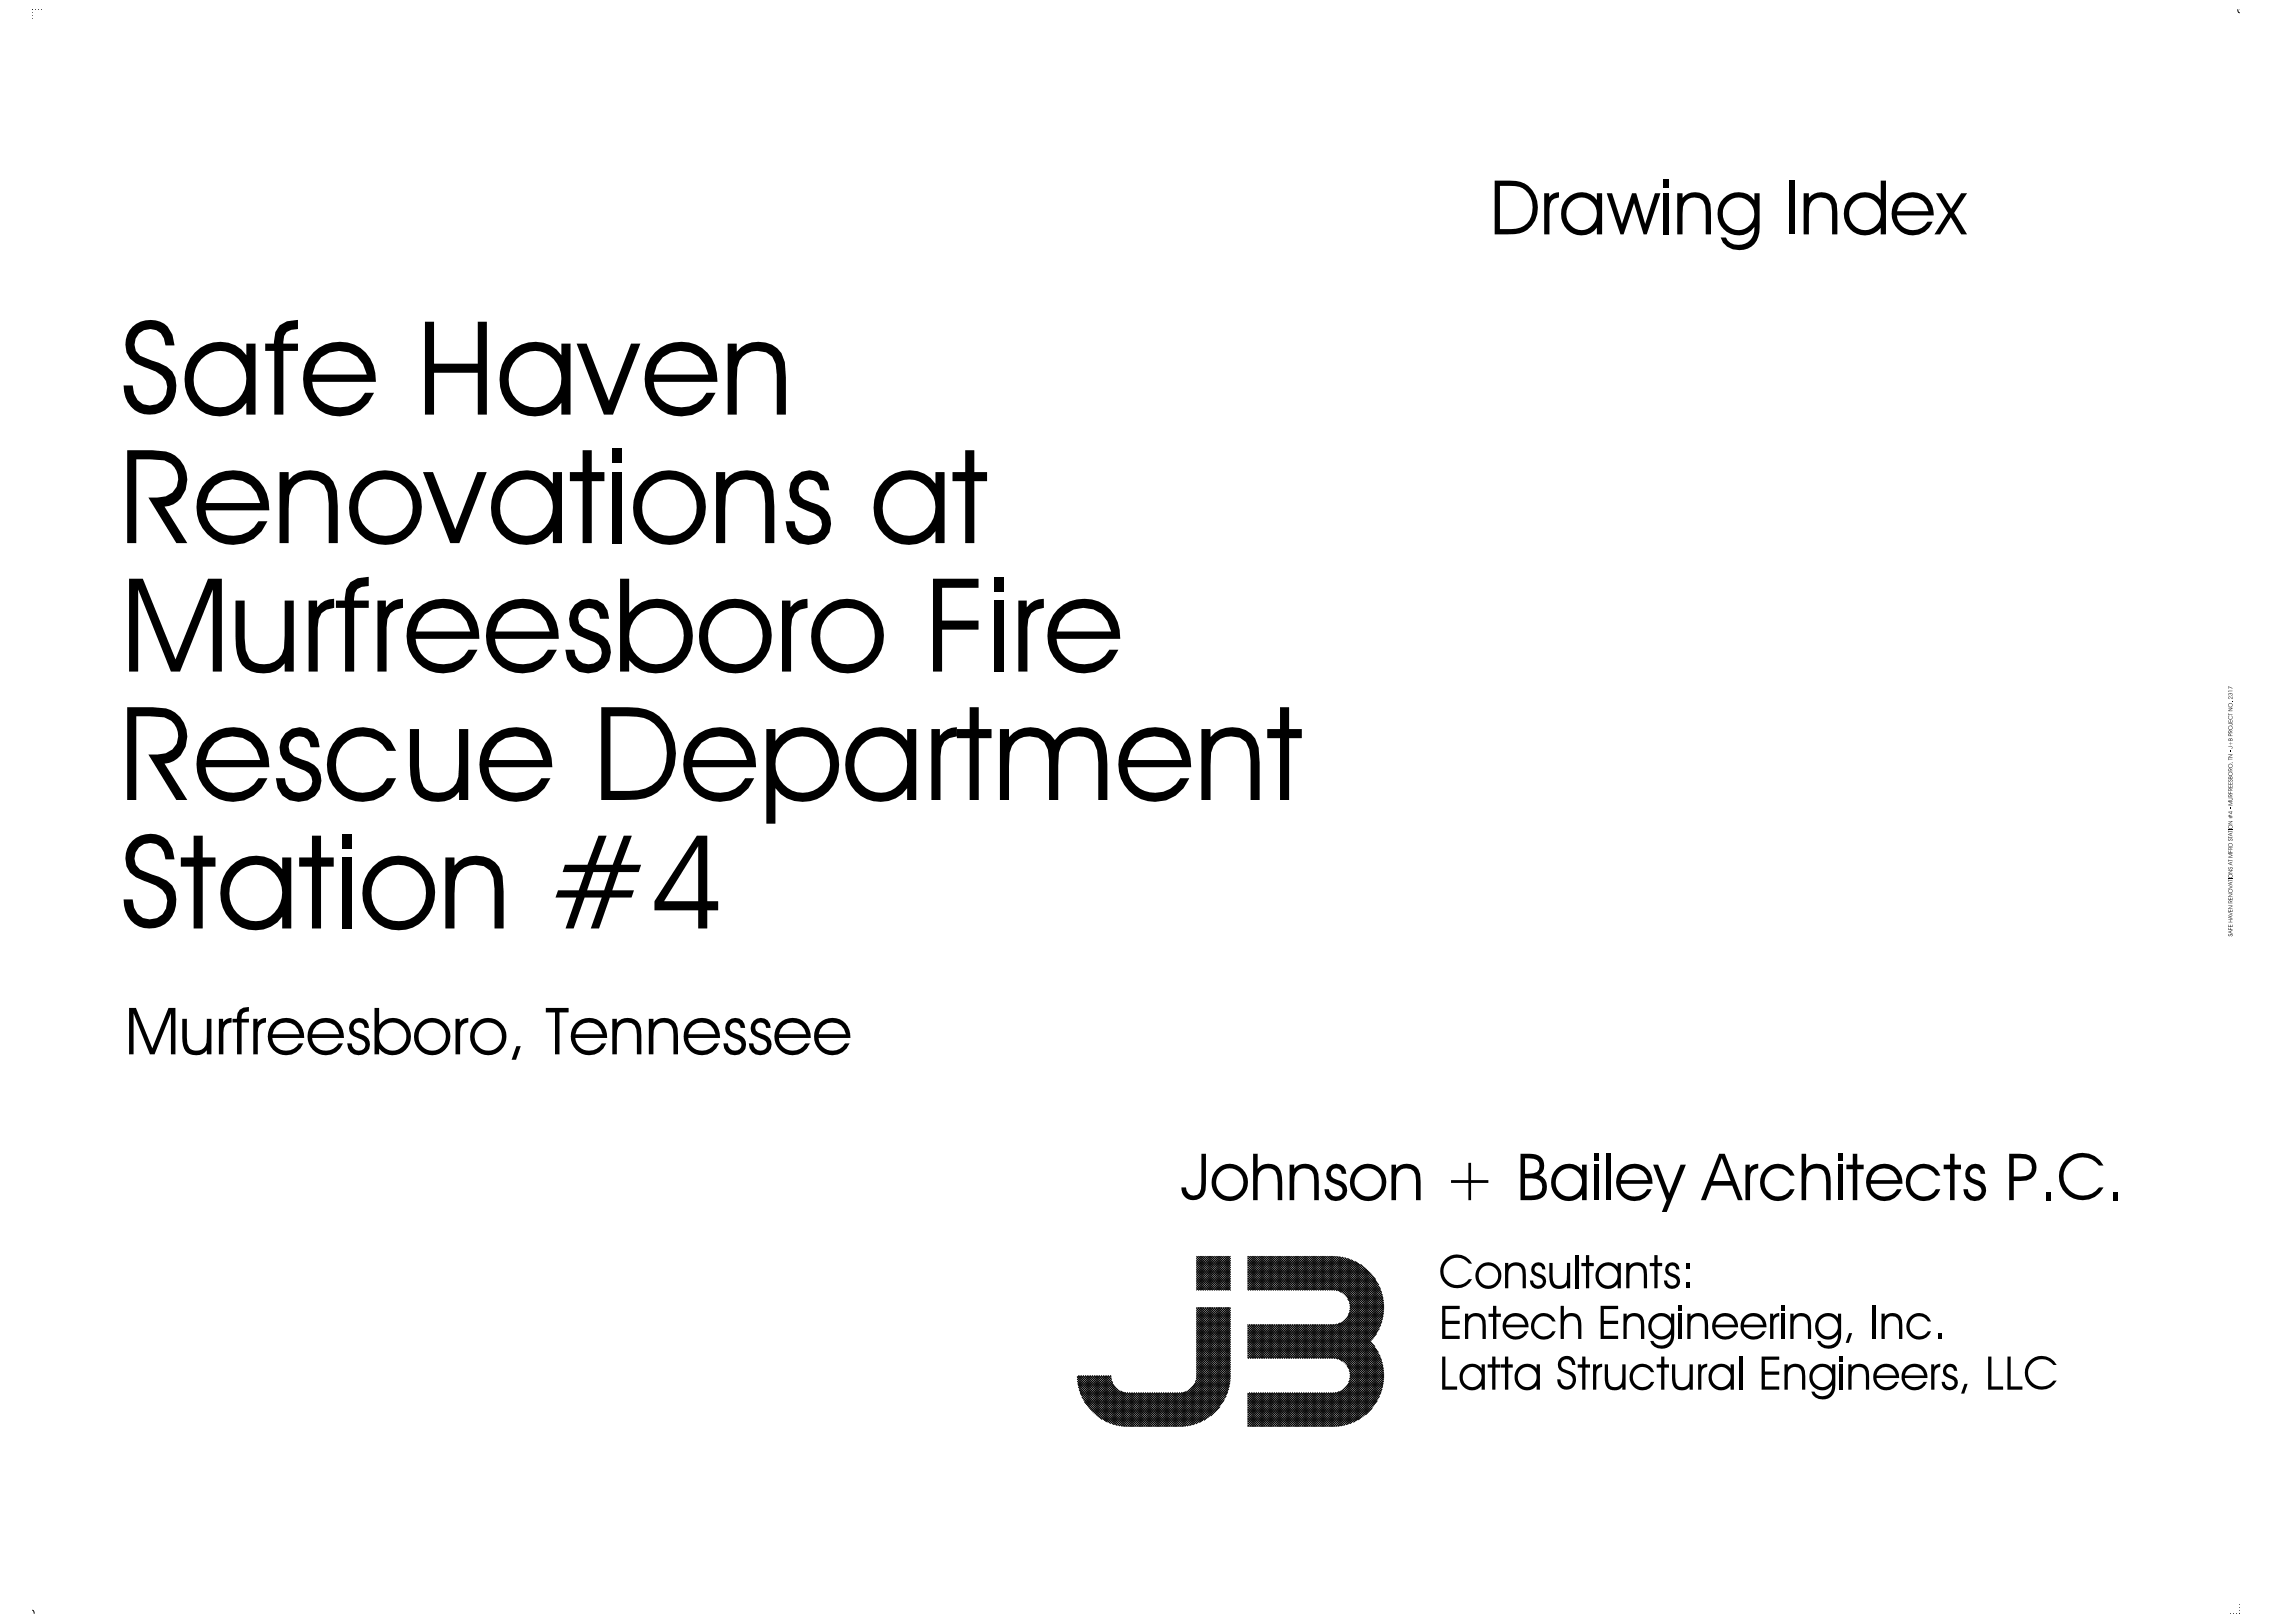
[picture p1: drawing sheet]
<svg xmlns="http://www.w3.org/2000/svg" width="1067mm" height="762mm" viewBox="0 0 1067 762" stroke-linecap="round" stroke-linejoin="round" font-family="sans-serif">
<defs><g id="words">
<g font-size="44.4">
<text x="56" y="195">Safe Haven</text>
<text x="56" y="255">Renovations at</text>
<text x="56" y="315">Murfreesboro Fire</text>
<text x="56" y="376">Rescue Department</text>
<text x="56" y="436">Station #4</text>
</g>
<text font-size="25.7" x="699" y="110">Drawing Index</text>
<g font-size="22.2">
<text x="58" y="495">Murfreesboro, Tennessee</text>
<text x="554" y="563">Johnson + Bailey Architects P.C.</text>
</g>
<g font-size="15.9">
<text x="676" y="605">Consultants:</text>
<text x="676" y="629">Entech Engineering, Inc.</text>
<text x="676" y="652">Latta Structural Engineers, LLC</text>
</g>
<g font-size="3.2">
<text x="1051" y="6">0</text>
<text x="14" y="759">0</text>
</g>
<g font-size="2">
<text x="1048" y="356" transform="rotate(-90 1048 356)">N -J+ BPROJECTNO.2317</text>
<text x="1048" y="390" transform="rotate(-90 1048 390)">I</text>
<text x="1048" y="393" transform="rotate(-90 1048 393)">ATON #4 -MURFREESBORO,T</text>
<text x="1048" y="413" transform="rotate(-90 1048 413)">I</text>
<text x="1048" y="440" transform="rotate(-90 1048 440)">SAFEHAVEN RENOVATONSATMFRD ST</text>
</g>
</g></defs>
<path d="M15 4h5M15 4v5M1052 758v-5M1052 758h-5" fill="none" stroke="#000" stroke-width=".47" stroke-dasharray=".3 1.1" stroke-linecap="butt"/>
<g fill="none" stroke="#000" stroke-width=".47">
<path d="M562 590l16 16M567 590l11 10-6 6-10-11zM578 590l-16 16M578 590h.1M578 594l-12 12M578 593l-13 13M578 591l-15 15M578 592l-14 14M578 597l-9 9M578 596l-10 10M578 595l-11 11M578 599l-7 7"/>
<path d="M578 598l-8 8M578 591l-1-1-15 15 1 1M578 592l-2-2-14 14 2 2M578 593l-4-3-12 13 3 3M578 594l-5-4-11 11 4 5M578 595l-6-5-10 10 5 6M578 596l-7-6-9 9 6 7M578 597l-8-7-8 8 7 8M578 598l-9-8-7 7 8 9M578 599l-10-9-6 6 9 10M586 595l6-5 15 16 16-16 27 26M586 600l10-10 16 16"/>
<path d="M586 598l8-8 16 16M586 597l7-7 16 16M586 594l4-4 16 16M586 593l3-3 16 16M586 592l2-2 16 16M586 591l1-1 16 16M586 590l16 16M586 592l14 14M586 594l12 12M586 596l10 10M586 595l11 11 16-16 17 17M586 590l15 16"/>
<path d="M586 593l13 13M586 597l9 9M586 598l8 8 16-16 16 16M586 599l7 7M626 590l-15 16-16-16-9 9M627 590l23 23M628 590l-15 16M629 590l21 21M629 590l-15 16M630 590l19 20M630 590l-15 16M631 590l-15 16"/>
<path d="M631 590l18 18M632 591l-15 15M634 591l-15 15M634 591l-14 15M635 591l13 14M635 592l-14 14M636 592l-14 14M636 592l11 11M637 592l-14 14M637 593l-13 13-16-16-16 16M638 593l-13 13M639 594l-12 12"/>
<path d="M640 594l-12 12M641 595l-12 11M641 595l-11 12M642 596l-12 11M642 596l-11 12M643 597l-11 11M643 597l-11 12M644 598l-12 11M644 598l-11 12M645 599l-12 12M645 600l-12 11M562 606h.1"/>
<path d="M562 614l16 16M562 614l16 15M563 614l-1 1 16 16M563 614l15 14-16 16 13 13M564 614l-2 2 16 16M565 614l13 13M565 614l-3 3 16 16M566 614l12 12M566 614l-4 4 16 16M567 614l11 11M567 614l-5 6 16 16M568 614l10 10"/>
<path d="M569 614l-7 7 16 16M569 614l9 9M570 614l-8 8 16 16M570 614l8 8M571 614l-9 9 16 16M571 614l7 7M572 614l-10 10 16 16M572 614l6 6M573 614l-11 11 16 16M573 614l5 5M574 614l-12 12 16 16-28 28M574 614l4 3"/>
<path d="M575 614l-13 13 16 16M575 614l3 2M576 614l-14 14 16 16M576 614l2 1M577 614l-15 15 16 16M577 614h1l-16 16 16 16M578 616l-16 16 16 16-22 22M578 619l-16 16 15 16M578 618l-16 16 15 16M578 617l-16 16 16 16M578 615l-16 16 16 16M578 601l-5 5"/>
<path d="M578 606h.1M578 605l-1 1M578 603l-3 3M578 602l-4 4M578 602l-12-12-4 4 12 12M578 603l-13-13-3 3 13 13M578 604l-14-14-2 2 14 14M578 605l-15-15-1 1 15 15M586 605l15-15 16 16M586 604l14-14 16 16M586 603l13-13 16 16M586 602l12-12 16 16"/>
<path d="M586 601l11-11 16 16M586 604l1 2M586 603l2 3M586 605v1l16-16 16 16M586 600l6 6M586 601l5 5M586 602l3 4M587 606l16-16 16 16M588 606l16-16 16 16M589 606l16-16 16 16M590 606l16-16 16 16M591 606l16-16 16 16"/>
<path d="M595 606l16-16 16 16M596 606l16-16 16 16M598 606l16-16 34 34-17 16M599 606l16-16 33 33M600 606l16-16 32 32M601 606l16-16 32 31M602 606l16-16 31 31-19 18-17-17M603 606l16-16 30 30M604 606l16-16 29 29-19 20M605 606l16-16 28 28M606 606l16-16 28 27M608 606l16-16 26 25"/>
<path d="M609 606l16-16 25 24-24 24M612 606l16-16 22 22M618 606l15-15 16 16-31 31M631 620l17 17M632 619l15 16-14 14M632 619l14 13-12 12M633 618l11 12M633 610l14 14M633 617l11 12M633 617l12 11M634 612l13 13M634 616l11 12"/>
<path d="M634 615l12 12M634 613l13 13M634 614l12 12M646 600l-12 12M646 601l-7-7-13 12M646 601l-12 12M647 602l-13 12M647 602l-13 14M647 603l-14 14M648 604l-34 34M648 604l-33 34M648 605l-32 33"/>
<path d="M649 606l-32 32M649 608l-30 30M649 608l-29 30M649 609l-28 29M649 618l-20 20M650 610l-28 28M650 611l-27 27M650 617l-22 21M650 612l-26 26M650 615l-23 23M650 613l-25 25M578 631l-16 16"/>
<path d="M578 640l-30 30M578 637l-33 33M578 635l-35 35-17-17M578 633l-37 37M578 639l-32 31-16-16M578 636l-34 34M578 634l-36 36M578 632l-17 17 12 11M578 630l-16 16 12 12M578 629l-16 16 13 13M578 627l-16 16 13 13M578 626l-16 16 14 14"/>
<path d="M578 625l-16 16 14 14M578 624l-16 16 14 14M578 623l-16 16 15 14M578 622l-16 16 15 15M578 620l-16 16 15 16M586 622l15 16M586 624l13 14M586 627l11 11M586 628l10 10M586 629l9 9M586 631l7 7M586 623l14 15"/>
<path d="M586 625l12 13M586 635l3 3M586 636l2 2M586 637v1M586 630l8 8M586 632l6 6M586 633l5 5M586 634l4 4M586 622h.1M586 622l16 16M587 622l-1 1M587 622l16 16"/>
<path d="M588 622l-2 2M589 622l15 16M589 622l-3 3M590 622l16 16M590 622l-4 4M591 622l16 16M591 622l-5 5M592 622l16 16M592 622l-6 6M593 622l16 16M593 622l-7 7M594 622l16 16"/>
<path d="M595 622l-9 9M595 622l16 16M596 622l-10 10M596 622l16 16M597 622l-11 11M597 622l16 16M598 622l-12 12M598 622l16 16M599 622l-13 13M599 622l16 16M600 622l-14 14M600 622l16 16"/>
<path d="M601 622l-15 15M601 622l16 16M602 622l-16 16M602 622l16 16M603 622l-16 16M603 622l16 16M604 622l-16 16M604 622l16 16M605 622l-16 16M605 622l16 16M606 622l-16 16M607 622l16 16"/>
<path d="M607 622l-16 16M608 622l16 16M608 622l-16 16M609 622l16 16M609 622l-16 16M610 622l16 16M610 622l-16 16M611 622l16 16M611 638l17-16 22 22M611 622l-16 16M612 622l16 16M612 638l17-17 20 20"/>
<path d="M613 622l-16 16M614 622l-16 16M614 622l34 34-12 12-14-14M615 622l-16 16M615 622l33 33M616 622l-16 16M616 622l32 32M617 622l-16 16M617 622l32 31M618 622l-16 16M618 622l31 30M619 622l-16 16"/>
<path d="M619 622l30 30M620 622l-16 16M620 622l29 29M621 622l-16 16M621 622l28 28M622 622l-16 16M622 622l28 27M623 622l-16 16M623 622l27 26M624 622l-16 16M625 622l25 25M625 622l-16 16"/>
<path d="M626 622l24 24-24 24M626 622l-16 16M627 622l23 23-25 25M628 621l22 22M630 621l19 19M630 620l19 18M644 630l-12 11M644 630l-11 12M645 631l-12 12M645 632l-12 11 14 14M646 633l-12 12M646 626l-14 15"/>
<path d="M646 634l-12 12M647 634l-13 13M648 636l-35 34M648 636l-34 34M648 637l-33 33M648 622l-17 18M648 638l-31 32M649 639l-31 31M649 639l-30 31M506 646l23 24 17-16M506 647l22 23M506 649l21 21"/>
<path d="M506 651l19 18M506 646l24 24M507 646l-1 1M507 646l24 24M508 646l-2 2M508 656l12 12M508 646l25 24 16-16M509 646l-3 3M510 646l24 24M510 646l-4 4 20 20M511 646l24 24M511 646l-5 5"/>
<path d="M512 646l24 24M512 646l-6 6M513 646l24 24M513 646l-6 6 16 17M514 646l24 24M514 646l-7 7M515 646l24 24M515 646l-8 8 14 14 15-14M516 646l24 24M516 646l-9 9M517 646l24 24M517 646l-9 9"/>
<path d="M518 646l24 24M518 646l-10 10M519 646l3 3-11 12M520 646l-12 11M520 646l2 2-12 12M521 646l-12 12M521 646h1M522 646l-13 12 8 8M522 647l-12 12M522 648l-11 12M523 650l-12 11M523 651l-11 11"/>
<path d="M524 651l-12 11M524 652l-11 11M525 652l-11 12M525 653l-11 11M526 653l-11 11M527 653l-12 12M528 654l-12 11M528 654l16 16M529 654l-12 12M529 654l16 16M530 654l-13 12M531 654l-13 13"/>
<path d="M531 654l16 16M532 654l-14 13M532 654l16 16M533 654l-14 13M533 654l16 16M534 654l-14 14M535 654l16 16M535 654l-14 14M536 654l16 16M537 654l16 16M537 654l-15 15M538 654l-15 15"/>
<path d="M539 654l16 16M539 654l-15 15M540 654l16 16M540 654l-15 15M541 654l16 16M541 654l-15 15M542 654l16 16M542 654l-15 16M543 654l-16 16M544 654l15 15M544 654l-16 16M545 654l15 15"/>
<path d="M546 654l15 15M547 654l-16 16M547 654l15 14M548 654l-16 16M548 654l15 14M549 654l14 14M550 654l-16 16M550 654l14 13M551 654l-16 16M552 654l13 13M552 654l-16 16M553 654l13 13"/>
<path d="M553 654l-16 16M554 654l12 12M554 654l-16 16M555 654l12 12M555 654l-16 16M556 654l11 12M556 653l12 12M557 653l-17 17M557 653l12 12M558 653l11 11M558 652l12 12M559 652l11 11"/>
<path d="M560 651l11 12M560 651l11 11M561 650l11 11M561 649l11 12M562 648l11 12M562 647l12 12M575 657l-10 10M576 655l-13 13M576 654l-14 15M577 652l-17 17M577 651l-18 18-16-15M578 649l-21 21"/>
<path d="M578 647l-23 23M578 646l-24 24-16-16M578 645l-25 25M578 644l-26 26M578 643l-27 27M578 641l-29 29M586 654h.1M586 655l14 15M586 658l11 12M586 659l10 11M586 654l15 16M586 656l13 14"/>
<path d="M587 654l16 16M587 654l-1 1M588 654l16 16M588 654l-2 2M589 654l16 16M589 654l-3 3M590 654l16 16 16-16M590 654l-4 4M591 654l16 16M591 654l-5 5M592 654l16 16M592 654l-6 6"/>
<path d="M593 654l16 16 16-16M593 654l-7 7M594 654l16 16M594 654l-8 8M595 654l16 16M595 654l-9 9M596 654l-10 10M597 654l16 16M597 654l-11 12M598 654l16 16M599 654l-13 13M599 654l16 16"/>
<path d="M600 654l-14 14M600 654l16 16M601 654l-15 15M601 654l16 16M602 654l-16 16M602 654l16 16M603 654l-16 16M604 654l-16 16M605 654l16 16M605 654l-16 16M606 654l16 16M606 654l-16 16"/>
<path d="M607 654l-16 16M608 654l16 16M608 654l-16 16M609 654l16 16M609 654l-16 16M610 654l16 16M610 654l-16 16M611 654l16 16M611 654l-16 16-9-9M612 654l16 16M612 654l-16 16M613 654l16 16"/>
<path d="M613 654l-16 16M614 654l16 16M614 654l-16 16-12-13M615 654l16 15M616 654l-16 16M616 654l16 15M617 654l-16 16M617 654l15 15M618 654l-16 16M618 654l15 15M619 654l-16 16M619 654l15 14"/>
<path d="M620 654l-16 16M621 654l14 14M621 654l-16 16M623 654l13 13M623 654l-16 16M624 654l13 13M624 654l-16 16M625 654l13 13M626 654l12 12M626 654l-16 16M627 654l12 12M627 654l-16 16"/>
<path d="M628 654l12 11M629 653l11 12M629 653l-17 17-16-16M629 653l12 12M630 653l11 11M631 652l11 12M631 652l12 11M632 651l11 12M632 651l12 11M632 641l15 15M633 650l11 11M633 649l12 12"/>
<path d="M633 649l12 11M634 648l11 12M634 647l12 12M634 645l13 13-9 9M634 646l12 12M648 654l-14 14M649 652l-17 17M649 640l-29 30-16-16M649 651l-18 18M649 641l-28 29M650 642l-28 28M650 650l-20 20"/>
<path d="M650 643l-27 27-16-16M650 648l-22 22M650 644l-26 26M650 647l-23 23M573 661l-5 4M586 662l8 8M586 663l7 7M586 664l6 6M586 668l2 2M586 669l1 1M586 665l5 5M586 666l4 4"/>
<path d="M586 667l3 3M644 661l-3 3"/>
</g>
<use href="#words"/>
</svg>
